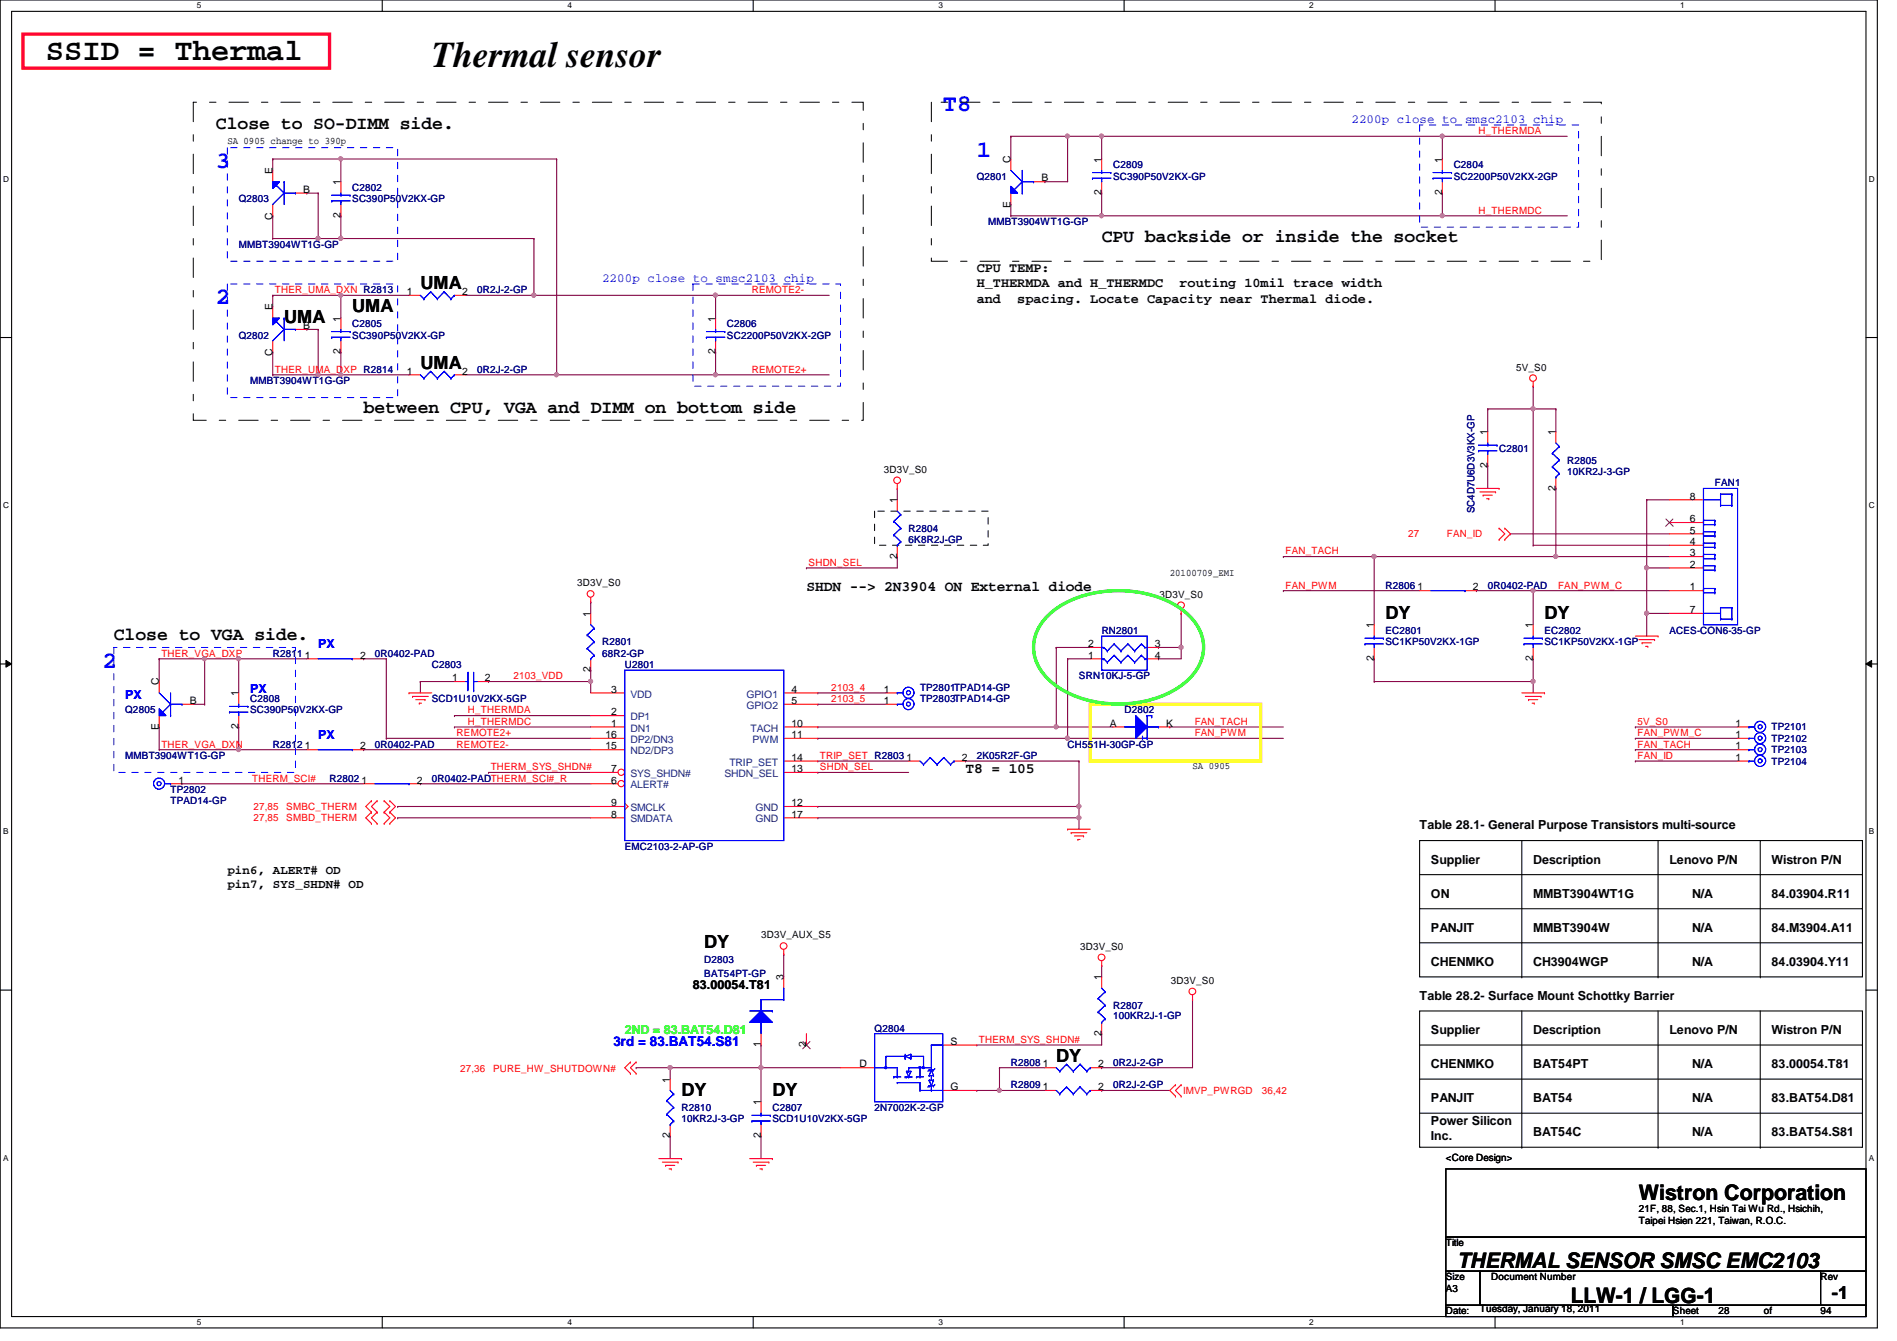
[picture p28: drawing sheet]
<svg xmlns="http://www.w3.org/2000/svg" width="297mm" height="210mm" viewBox="0 0 297 210" stroke-linecap="round" stroke-linejoin="round" font-family="sans-serif">
<defs><g id="words">
<text font-size="5.7" x="67.6" y="10.5">Thermal sensor</text>
<text font-size="4.8" x="7.2" y="9.4">SSID = Thermal</text>
<g font-size="3.7" fill="#00f">
<text x="147.6" y="17.4">T8</text>
<text x="33.8" y="26.3">3</text>
<text x="152.9" y="24.5">1</text>
<text x="33.8" y="47.6">2</text>
<text x="16" y="104.5">2</text>
</g>
<g font-size="3.3">
<text x="256.6" y="187.9">Wistron Corporation</text>
<text x="228.2" y="198.5">THERMAL SENSOR SMSC EMC2103</text>
<text x="246" y="203.9">LLW-1 / LGG-1</text>
</g>
<g font-size="2.8">
<text x="33.8" y="20.2">Close to SO-DIMM side.</text>
<text x="172.5" y="37.9">CPU backside or inside the socket</text>
<text x="65.8" y="45.3">UMA</text>
<text x="44.5" y="50.6">UMA</text>
<text x="55.2" y="48.9">UMA</text>
<text x="65.8" y="57.7">UMA</text>
<text x="56.9" y="64.6">between CPU, VGA and DIMM on bottom side</text>
<text x="17.8" y="100.2">Close to VGA side.</text>
<text x="217" y="96.9">DY</text>
<text x="241.8" y="96.9">DY</text>
<text x="110.3" y="148.4">DY</text>
<text x="165.4" y="166.2">DY</text>
<text x="106.7" y="171.5">DY</text>
<text x="120.9" y="171.5">DY</text>
<text x="286.8" y="203.4">-1</text>
</g>
<g font-size="2.3">
<text x="126.3" y="92.5">SHDN --&gt; 2N3904 ON External diode</text>
<text x="151.2" y="121">T8 = 105</text>
</g>
<g font-size="2.1">
<text x="152.9" y="42.6">CPU TEMP:</text>
<text x="152.9" y="45">H_THERMDA and H_THERMDC</text>
<text x="152.9" y="47.4">and</text>
<text x="159.3" y="47.4">spacing. Locate Capacity near Thermal diode.</text>
<text x="184.7" y="45">routing 10mil trace width</text>
</g>
<text font-size="2.1" fill="#00f" x="96.1" y="163.8">3rd = 83.BAT54.S81</text>
<g font-size="1.9" fill="#00f">
<text x="211.6" y="19.3">2200p close to smsc2103 chip</text>
<text x="94.3" y="44.2">2200p close to smsc2103 chip</text>
<text x="49.8" y="101.4">PX</text>
<text x="19.6" y="109.4">PX</text>
<text x="39.2" y="108.5">PX</text>
<text x="49.8" y="115.6">PX</text>
</g>
<g font-size="1.9">
<text x="222.3" y="129.8">Table 28.1- General Purpose Transistors multi-source</text>
<text x="35.6" y="136.7">pin6, ALERT# OD</text>
<text x="224.1" y="135.2">Supplier</text>
<text x="240.1" y="135.2">Description</text>
<text x="261.4" y="135.2">Lenovo P/N</text>
<text x="277.4" y="135.2">Wistron P/N</text>
<text x="35.6" y="138.9">pin7, SYS_SHDN# OD</text>
<text x="224.1" y="140.5">ON</text>
<text x="240.1" y="140.5">MMBT3904WT1G</text>
<text x="265" y="140.5">N/A</text>
<text x="277.4" y="140.5">84.03904.R11</text>
<text x="224.1" y="145.8">PANJIT</text>
<text x="240.1" y="145.8">MMBT3904W</text>
<text x="265" y="145.8">N/A</text>
<text x="277.4" y="145.8">84.M3904.A11</text>
<text x="108.5" y="154.7">83.00054.T81</text>
<text x="224.1" y="151.2">CHENMKO</text>
<text x="240.1" y="151.2">CH3904WGP</text>
<text x="265" y="151.2">N/A</text>
<text x="277.4" y="151.2">84.03904.Y11</text>
<text x="222.3" y="156.5">Table 28.2- Surface Mount Schottky Barrier</text>
<text x="224.1" y="161.8">Supplier</text>
<text x="240.1" y="161.8">Description</text>
<text x="261.4" y="161.8">Lenovo P/N</text>
<text x="277.4" y="161.8">Wistron P/N</text>
<text x="224.1" y="167.2">CHENMKO</text>
<text x="240.1" y="167.2">BAT54PT</text>
<text x="265" y="167.2">N/A</text>
<text x="277.4" y="167.2">83.00054.T81</text>
<text x="224.1" y="172.5">PANJIT</text>
<text x="240.1" y="172.5">BAT54</text>
<text x="265" y="172.5">N/A</text>
<text x="277.4" y="172.5">83.BAT54.D81</text>
<text x="224.1" y="176.1">Power Silicon</text>
<text x="224.1" y="178.4">Inc.</text>
<text x="240.1" y="177.8">BAT54C</text>
<text x="265" y="177.8">N/A</text>
<text x="277.4" y="177.8">83.BAT54.S81</text>
</g>
<text font-size="1.9" fill="#0f0" x="97.8" y="161.8">2ND = 83.BAT54.D81</text>
<g font-size="1.6">
<text x="35.6" y="22.6">SA 0905 change to 390p</text>
<text x="42.7" y="27.2" transform="rotate(-90 42.7 27.2)">E</text>
<text x="53.3" y="29" transform="rotate(-90 53.3 29)">1</text>
<text x="158.2" y="25.4" transform="rotate(-90 158.2 25.4)">C</text>
<text x="163.1" y="28.4">B</text>
<text x="172.5" y="25.4" transform="rotate(-90 172.5 25.4)">1</text>
<text x="225.8" y="25.4" transform="rotate(-90 225.8 25.4)">1</text>
<text x="42.7" y="34.4" transform="rotate(-90 42.7 34.4)">C</text>
<text x="47.5" y="30.2">B</text>
<text x="53.3" y="34.1" transform="rotate(-90 53.3 34.1)">2</text>
<text x="158.2" y="32.6" transform="rotate(-90 158.2 32.6)">E</text>
<text x="172.5" y="30.6" transform="rotate(-90 172.5 30.6)">2</text>
<text x="225.8" y="30.6" transform="rotate(-90 225.8 30.6)">2</text>
<text x="63.7" y="46.2">1</text>
<text x="72.4" y="46.2">2</text>
<text x="42.7" y="48.6" transform="rotate(-90 42.7 48.6)">E</text>
<text x="47.5" y="51.5">B</text>
<text x="53.3" y="50.3" transform="rotate(-90 53.3 50.3)">1</text>
<text x="112" y="50.3" transform="rotate(-90 112 50.3)">1</text>
<text x="42.7" y="55.8" transform="rotate(-90 42.7 55.8)">C</text>
<text x="53.3" y="55.5" transform="rotate(-90 53.3 55.5)">2</text>
<text x="63.7" y="58.6">1</text>
<text x="72.4" y="58.6">2</text>
<text x="112" y="55.5" transform="rotate(-90 112 55.5)">2</text>
<text x="237.4" y="58">5V_S0</text>
<text x="232.9" y="68.1" transform="rotate(-90 232.9 68.1)">1</text>
<text x="243.6" y="68.1" transform="rotate(-90 243.6 68.1)">1</text>
<text x="138.4" y="74">3D3V_S0</text>
<text x="232.9" y="73.2" transform="rotate(-90 232.9 73.2)">2</text>
<text x="243.6" y="76.8" transform="rotate(-90 243.6 76.8)">2</text>
<text x="140.5" y="78.8" transform="rotate(-90 140.5 78.8)">1</text>
<text x="264.6" y="83.5">5</text>
<text x="264.6" y="81.7">6</text>
<text x="264.6" y="78.2">8</text>
<text x="140.5" y="87.5" transform="rotate(-90 140.5 87.5)">2</text>
<text x="264.6" y="88.9">2</text>
<text x="264.6" y="87.1">3</text>
<text x="264.6" y="85.3">4</text>
<text x="90.4" y="91.8">3D3V_S0</text>
<text x="181.6" y="93.6">3D3V_S0</text>
<text x="183.2" y="90.1">20100709_EMI</text>
<text x="222" y="92.4">1</text>
<text x="230.6" y="92.4">2</text>
<text x="264.6" y="92.4">1</text>
<text x="264.6" y="96">7</text>
<text x="92.5" y="96.6" transform="rotate(-90 92.5 96.6)">1</text>
<text x="170.4" y="101.3">2</text>
<text x="180.8" y="101.3">3</text>
<text x="215.1" y="98.3" transform="rotate(-90 215.1 98.3)">1</text>
<text x="240" y="98.3" transform="rotate(-90 240 98.3)">1</text>
<text x="24.9" y="107.2" transform="rotate(-90 24.9 107.2)">C</text>
<text x="47.7" y="103.1">1</text>
<text x="56.4" y="103.1">2</text>
<text x="70.8" y="106.6">1</text>
<text x="75.9" y="106.6">2</text>
<text x="92.5" y="105.2" transform="rotate(-90 92.5 105.2)">2</text>
<text x="170.4" y="103.1">1</text>
<text x="180.8" y="103.1">4</text>
<text x="215.1" y="103.5" transform="rotate(-90 215.1 103.5)">2</text>
<text x="240" y="103.5" transform="rotate(-90 240 103.5)">2</text>
<text x="29.7" y="110.2">B</text>
<text x="37.3" y="109" transform="rotate(-90 37.3 109)">1</text>
<text x="95.7" y="108.4">3</text>
<text x="95.7" y="113.7">1</text>
<text x="95.7" y="112">2</text>
<text x="123.9" y="113.7">10</text>
<text x="123.9" y="110.2">5</text>
<text x="123.9" y="108.4">4</text>
<text x="138.4" y="110.2">1</text>
<text x="138.4" y="108.4">1</text>
<text x="173.8" y="113.7">A</text>
<text x="182.6" y="113.7">K</text>
<text x="271.7" y="113.7">1</text>
<text x="24.9" y="114.3" transform="rotate(-90 24.9 114.3)">E</text>
<text x="37.3" y="114.1" transform="rotate(-90 37.3 114.1)">2</text>
<text x="47.7" y="117.3">1</text>
<text x="56.4" y="117.3">2</text>
<text x="94.8" y="117.3">15</text>
<text x="94.8" y="115.5">16</text>
<text x="123.9" y="115.5">11</text>
<text x="123.9" y="119.1">14</text>
<text x="141.9" y="119.1">1</text>
<text x="150.6" y="119.1">2</text>
<text x="271.7" y="117.3">1</text>
<text x="271.7" y="119.1">1</text>
<text x="271.7" y="115.5">1</text>
<text x="27.9" y="122.6">1</text>
<text x="56.6" y="122.6">1</text>
<text x="65.3" y="122.6">2</text>
<text x="95.7" y="122.6">6</text>
<text x="95.7" y="120.9">7</text>
<text x="123.9" y="120.9">13</text>
<text x="186.7" y="120.4">SA 0905</text>
<text x="95.7" y="126.2">9</text>
<text x="95.7" y="128">8</text>
<text x="123.9" y="126.2">12</text>
<text x="123.9" y="128">17</text>
<text x="119.2" y="146.9">3D3V_AUX_S5</text>
<text x="169.1" y="148.7">3D3V_S0</text>
<text x="122.7" y="153.5" transform="rotate(-90 122.7 153.5)">3</text>
<text x="172.5" y="153.5" transform="rotate(-90 172.5 153.5)">1</text>
<text x="183.3" y="154">3D3V_S0</text>
<text x="119.1" y="163.9" transform="rotate(-90 119.1 163.9)">1</text>
<text x="126.2" y="163.9" transform="rotate(-90 126.2 163.9)">2</text>
<text x="134.6" y="167.1">D</text>
<text x="148.8" y="163.5">S</text>
<text x="163.3" y="167.1">1</text>
<text x="172" y="167.1">2</text>
<text x="172.5" y="162.1" transform="rotate(-90 172.5 162.1)">2</text>
<text x="104.9" y="169.5" transform="rotate(-90 104.9 169.5)">1</text>
<text x="119.1" y="173" transform="rotate(-90 119.1 173)">1</text>
<text x="148.8" y="170.6">G</text>
<text x="163.3" y="170.6">1</text>
<text x="172" y="170.6">2</text>
<text x="104.9" y="178.1" transform="rotate(-90 104.9 178.1)">2</text>
<text x="119.1" y="178.1" transform="rotate(-90 119.1 178.1)">2</text>
<text x="226.4" y="181.7">&lt;Core Design&gt;</text>
<text x="256.6" y="189.7">21F, 88, Sec.1, Hsin Tai Wu Rd., Hsichih,</text>
<text x="256.6" y="191.6">Taipei Hsien 221, Taiwan, R.O.C.</text>
<text x="226.4" y="195.1">Title</text>
<text x="226.4" y="200.4">Size</text>
<text x="226.4" y="202.2">A3</text>
<text x="233.5" y="200.4">Document Number</text>
<text x="285.1" y="200.4">Rev</text>
<text x="226.4" y="205.7">Date:</text>
<text x="231.7" y="205.4">Tuesday, January 18, 2011</text>
<text x="262" y="205.7">Sheet</text>
<text x="269.1" y="205.7">28</text>
<text x="276.2" y="205.7">of</text>
<text x="285.1" y="205.7">94</text>
</g>
<g font-size="1.6" fill="#f00">
<text x="231.5" y="21">H_THERMDA</text>
<text x="231.5" y="33.4">H_THERMDC</text>
<text x="43" y="45.9">THER_UMA_DXN R2813</text>
<text x="117.7" y="45.9">REMOTE2-</text>
<text x="43" y="58.3">THER_UMA_DXP R2814</text>
<text x="117.7" y="58.3">REMOTE2+</text>
<text x="126.6" y="88.6">SHDN_SEL</text>
<text x="201.3" y="86.8">FAN_TACH</text>
<text x="220.5" y="84.1">27</text>
<text x="226.6" y="84.1">FAN_ID</text>
<text x="201.3" y="92.1">FAN_PWM</text>
<text x="244" y="92.1">FAN_PWM_C</text>
<text x="25.3" y="102.8">THER_VGA_DXP</text>
<text x="80.4" y="106.3">2103_VDD</text>
<text x="73.3" y="113.5">H_THERMDC</text>
<text x="73.3" y="111.7">H_THERMDA</text>
<text x="130.2" y="109.9">2103_5</text>
<text x="130.2" y="108.1">2103_4</text>
<text x="187.1" y="113.5">FAN_TACH</text>
<text x="256.4" y="113.5">5V_S0</text>
<text x="25.3" y="117">THER_VGA_DXN</text>
<text x="71.5" y="117">REMOTE2-</text>
<text x="71.5" y="115.2">REMOTE2+</text>
<text x="128.4" y="118.8">TRIP_SET R2803</text>
<text x="187.1" y="115.2">FAN_PWM</text>
<text x="256.4" y="117">FAN_TACH</text>
<text x="256.4" y="118.8">FAN_ID</text>
<text x="256.4" y="115.2">FAN_PWM_C</text>
<text x="39.5" y="122.3">THERM_SCI#</text>
<text x="76.8" y="120.6">THERM_SYS_SHDN#</text>
<text x="128.4" y="120.6">SHDN_SEL</text>
<text x="39.7" y="126.8">27,85</text>
<text x="39.7" y="128.6">27,85</text>
<text x="44.8" y="126.8">SMBC_THERM</text>
<text x="44.8" y="128.6">SMBD_THERM</text>
<text x="72" y="167.9">27,36</text>
<text x="77.2" y="167.9">PURE_HW_SHUTDOWN#</text>
<text x="153.3" y="163.2">THERM_SYS_SHDN#</text>
<text x="185.3" y="171.2">IMVP_PWRGD</text>
<text x="197.6" y="171.2">36,42</text>
</g>
<g font-size="1.6" fill="#000080">
<text x="55.2" y="29.9">C2802</text>
<text x="152.9" y="28.1">Q2801</text>
<text x="174.3" y="26.3">C2809</text>
<text x="174.3" y="28.1">SC390P50V2KX-GP</text>
<text x="227.6" y="26.3">C2804</text>
<text x="227.6" y="28.1">SC2200P50V2KX-2GP</text>
<text x="37.4" y="31.7">Q2803</text>
<text x="55.2" y="31.7">SC390P50V2KX-GP</text>
<text x="154.7" y="35.2">MMBT3904WT1G-GP</text>
<text x="37.4" y="38.8">MMBT3904WT1G-GP</text>
<text x="74.7" y="45.9">0R2J-2-GP</text>
<text x="37.4" y="53">Q2802</text>
<text x="55.2" y="51.2">C2805</text>
<text x="55.2" y="53">SC390P50V2KX-GP</text>
<text x="113.8" y="51.2">C2806</text>
<text x="113.8" y="53">SC2200P50V2KX-2GP</text>
<text x="74.7" y="58.3">0R2J-2-GP</text>
<text x="39.2" y="60.1">MMBT3904WT1G-GP</text>
<text x="234.7" y="70.8">C2801</text>
<text x="245.4" y="72.6">R2805</text>
<text x="245.4" y="74.3">10KR2J-3-GP</text>
<text x="268.5" y="76.1">FAN1</text>
<text x="142.3" y="83.2">R2804</text>
<text x="230.9" y="80.3" transform="rotate(-90 230.9 80.3)">SC4D7U6D3V3KX-GP</text>
<text x="142.3" y="85">6K8R2J-GP</text>
<text x="217" y="92.1">R2806</text>
<text x="233" y="92.1">0R0402-PAD</text>
<text x="94.3" y="101">R2801</text>
<text x="172.5" y="99.2">RN2801</text>
<text x="217" y="99.2">EC2801</text>
<text x="217" y="101">SC1KP50V2KX-1GP</text>
<text x="241.8" y="99.2">EC2802</text>
<text x="241.8" y="101">SC1KP50V2KX-1GP</text>
<text x="261.4" y="99.2">ACES-CON6-35-GP</text>
<text x="42.7" y="102.8">R2811</text>
<text x="58.7" y="102.8">0R0402-PAD</text>
<text x="67.6" y="104.6">C2803</text>
<text x="94.3" y="102.8">68R2-GP</text>
<text x="97.8" y="104.6">U2801</text>
<text x="168.9" y="106.3">SRN10KJ-5-GP</text>
<text x="19.6" y="111.7">Q2805</text>
<text x="39.2" y="109.9">C2808</text>
<text x="39.2" y="111.7">SC390P50V2KX-GP</text>
<text x="67.6" y="109.9">SCD1U10V2KX-5GP</text>
<text x="144.1" y="109.9">TP2803TPAD14-GP</text>
<text x="144.1" y="108.1">TP2801TPAD14-GP</text>
<text x="176.1" y="111.7">D2802</text>
<text x="19.6" y="118.8">MMBT3904WT1G-GP</text>
<text x="42.7" y="117">R2812</text>
<text x="58.7" y="117">0R0402-PAD</text>
<text x="152.9" y="118.8">2K05R2F-GP</text>
<text x="167.2" y="117">CH551H-30GP-GP</text>
<text x="277.4" y="117.9">TP2103</text>
<text x="277.4" y="119.7">TP2104</text>
<text x="277.4" y="114.3">TP2101</text>
<text x="277.4" y="116.1">TP2102</text>
<text x="26.7" y="124.1">TP2802</text>
<text x="26.7" y="125.9">TPAD14-GP</text>
<text x="51.6" y="122.3">R2802</text>
<text x="67.6" y="122.3">0R0402-PADTHERM_SCI#_R</text>
<text x="97.8" y="133">EMC2103-2-AP-GP</text>
<text x="110.3" y="150.8">D2803</text>
<text x="110.3" y="152.9">BAT54PT-GP</text>
<text x="136.9" y="161.5">Q2804</text>
<text x="174.3" y="157.9">R2807</text>
<text x="174.3" y="159.5">100KR2J-1-GP</text>
<text x="158.3" y="166.8">R2808</text>
<text x="174.3" y="166.8">0R2J-2-GP</text>
<text x="106.7" y="173.9">R2810</text>
<text x="120.9" y="173.9">C2807</text>
<text x="136.9" y="173.9">2N7002K-2-GP</text>
<text x="158.3" y="170.3">R2809</text>
<text x="174.3" y="170.3">0R2J-2-GP</text>
<text x="106.7" y="175.7">10KR2J-3-GP</text>
<text x="120.9" y="175.7">SCD1U10V2KX-5GP</text>
</g>
<g font-size="1.6" fill="#004080">
<text x="98.7" y="109.2">VDD</text>
<text x="98.7" y="112.7">DP1</text>
<text x="116.9" y="111">GPIO2</text>
<text x="116.9" y="109.2">GPIO1</text>
<text x="98.7" y="118.1">ND2/DP3</text>
<text x="98.7" y="116.3">DP2/DN3</text>
<text x="98.7" y="114.5">DN1</text>
<text x="114.2" y="119.8">TRIP_SET</text>
<text x="117.5" y="114.5">TACH</text>
<text x="117.9" y="116.3">PWM</text>
<text x="98.7" y="123.4">ALERT#</text>
<text x="98.7" y="121.6">SYS_SHDN#</text>
<text x="113.5" y="121.6">SHDN_SEL</text>
<text x="98.7" y="127">SMCLK</text>
<text x="98.7" y="128.7">SMDATA</text>
<text x="118.3" y="127">GND</text>
<text x="118.3" y="128.7">GND</text>
</g>
<g font-size="1.3">
<text x="30.8" y="1.3">5</text>
<text x="88.9" y="1.3">4</text>
<text x="146.9" y="1.3">3</text>
<text x="205" y="1.3">2</text>
<text x="263.1" y="1.3">1</text>
<text x=".5" y="28.4">D</text>
<text x="292.6" y="28.4">D</text>
<text x=".5" y="79.5">C</text>
<text x="292.6" y="79.5">C</text>
<text x=".5" y="130.6">B</text>
<text x="292.6" y="130.6">B</text>
<text x=".5" y="181.7">A</text>
<text x="292.6" y="181.7">A</text>
<text x="30.8" y="207.4">5</text>
<text x="88.9" y="207.4">4</text>
<text x="146.9" y="207.4">3</text>
<text x="205" y="207.4">2</text>
<text x="263.1" y="207.4">1</text>
</g>
</g></defs>
<path d="M0 0h294v207.9h-294zM1.8 1.8h290.4v204.3h-290.4z" fill="none" stroke="#000" stroke-width=".17"/>
<g fill="#fff">
<path d="M30.8 .2h.7v1.4h-.7z"/>
<path d="M30.8 206.2h.7v1.4h-.7z"/>
</g>
<path d="M59.9 0v1.8M59.9 206.1v1.8" fill="none" stroke="#000" stroke-width=".17"/>
<g fill="#fff">
<path d="M88.9 .2h.6v1.4h-.6z"/>
<path d="M88.9 206.2h.6v1.4h-.6z"/>
</g>
<path d="M117.9 0v1.8M117.9 206.1v1.8" fill="none" stroke="#000" stroke-width=".17"/>
<g fill="#fff">
<path d="M146.9 .2h.7v1.4h-.7z"/>
<path d="M146.9 206.2h.7v1.4h-.7z"/>
</g>
<path d="M176 0v1.8M176 206.1v1.8" fill="none" stroke="#000" stroke-width=".17"/>
<g fill="#fff">
<path d="M205 .2h.7v1.4h-.7z"/>
<path d="M205 206.2h.7v1.4h-.7z"/>
</g>
<path d="M234.1 0v1.8M234.1 206.1v1.8" fill="none" stroke="#000" stroke-width=".17"/>
<g fill="#fff">
<path d="M263.1 .2h.7v1.4h-.7z"/>
<path d="M263.1 206.2h.7v1.4h-.7z"/>
<path d="M.5 27.3h.9v1.4h-.9z"/>
<path d="M292.6 27.3h.9v1.4h-.9z"/>
<path d="M.5 78.4h.9v1.4h-.9z"/>
<path d="M292.6 78.4h.9v1.4h-.9z"/>
</g>
<path d="M0 52.8h1.8M292.2 52.8h1.8" fill="none" stroke="#000" stroke-width=".17"/>
<g fill="#fff">
<path d="M.5 129.5h.8v1.4h-.8z"/>
<path d="M292.6 129.5h.9v1.4h-.9z"/>
</g>
<path d="M0 103.9h1.8M292.2 103.9h1.8" fill="none" stroke="#000" stroke-width=".17"/>
<path d="M.9 103.4l.9 .5-.9 .5zM292.2 103.9l.9-.5v1z" fill="#000"/>
<path d="M.9 103.4l.9 .5-.9 .5zM292.2 103.9l.9-.5v1z" fill="none" stroke="#000" stroke-width=".16"/>
<g fill="#fff">
<path d="M.5 180.5h.8v1.4h-.8z"/>
<path d="M292.6 180.5h.9v1.4h-.9z"/>
</g>
<path d="M0 155h1.8M292.2 155h1.8" fill="none" stroke="#000" stroke-width=".17"/>
<path d="M156.5 170.7h.1M156.5 170.7h7.1M172.5 170.7h.1M172.5 167.1h.1M172.5 170.7h10.7M172.5 167.1h14.2" fill="none" stroke="#800040" stroke-width=".17"/>
<circle cx="156.5" cy="170.7" r=".32" fill="#f0f"/>
<circle cx="156.5" cy="170.7" r=".32" fill="none" stroke="#f0f" stroke-width=".17"/>
<g fill="none" stroke="#800040" stroke-width=".17">
<path d="M122.7 149.4h.1M122.7 149.4v3.5M172.5 151.1h.1M172.5 151.1v1.8M99.6 167.1h.1M99.6 167.1h19.6M104.9 177.8h.1M104.9 167.1h.1M104.9 167.1v1.8M104.9 177.8v3.6M119.2 177.8h.1M119.2 163.6h.1"/>
<path d="M119.2 167.1h.1M119.2 163.6v8.9M119.2 177.8v3.6M152.9 163.6h.1M152.9 170.7h.1M156.5 167.1h.1M156.5 167.1h7.1M156.5 167.1v3.6h-3.6M172.5 161.8h.1M172.5 161.8v1.8h-19.6"/>
</g>
<circle cx="104.9" cy="167.1" r=".32" fill="#f0f"/>
<circle cx="104.9" cy="167.1" r=".32" fill="none" stroke="#f0f" stroke-width=".17"/>
<path d="M119.2 167.1h.1M119.2 167.1h12.4" fill="none" stroke="#800040" stroke-width=".17"/>
<circle cx="119.1" cy="167.1" r=".32" fill="#f0f"/>
<circle cx="119.1" cy="167.1" r=".32" fill="none" stroke="#f0f" stroke-width=".17"/>
<path d="M42.7 24.9h.1M42.7 24.9h10.7M42.7 46.2h.1M42.7 46.2h10.7M53.4 46.2h.1M53.4 46.2v3.6M181.4 101.3h.1M181.4 101.3h3.6" fill="none" stroke="#800040" stroke-width=".17"/>
<circle cx="184.9" cy="101.3" r=".32" fill="#f0f"/>
<circle cx="184.9" cy="101.3" r=".32" fill="none" stroke="#f0f" stroke-width=".17"/>
<g fill="none" stroke="#800040" stroke-width=".17">
<path d="M243.6 76.5h.1M243.6 76.5v10.6h-28.4M215.2 87.1h.1M257.8 88.9h.1M257.8 88.9v7.1M71.2 113.8h.1M71.2 112h.1M71.2 113.8h21.3M71.2 112h21.3M128.1 115.6h.1M167.2 103.1h.1M167.2 103.1v12.5h-39.1"/>
<path d="M128.1 126.2h.1M128.1 126.2h40.8"/>
</g>
<circle cx="168.9" cy="126.2" r=".32" fill="#f0f"/>
<circle cx="168.9" cy="126.2" r=".32" fill="none" stroke="#f0f" stroke-width=".17"/>
<g fill="none" stroke="#800040" stroke-width=".17">
<path d="M158.3 21.3h.1M158.3 21.3h8.9M140.5 76.5h.1M140.5 76.5v1.7M92.5 94.2h.1M92.5 94.2v1.8M126.3 88.9h.1M140.5 87.1h.1M140.5 87.1v1.8h-14.2M56.9 117.3h.1M56.9 117.3h35.6M128.1 119.1h.1"/>
<path d="M128.1 113.8h.1M128.1 119.1h14.2M128.1 113.8h37.3M165.4 101.3h.1M165.4 101.3h5.3M181.4 103.1h.1M181.4 103.1h3.6M28.5 122.7h.1M28.5 122.7h28.4M62.3 128h.1M62.3 126.2h.1M62.3 128h30.2"/>
<path d="M62.3 126.2h30.2M65.8 122.7h.1M65.8 122.7h26.7M76.5 120.9h.1M76.5 120.9h16M128.1 120.9h.1M128.1 120.9h14.2M168.9 126.2h.1M168.9 126.2v1.8"/>
</g>
<circle cx="165.4" cy="113.8" r=".32" fill="#f0f"/>
<circle cx="165.4" cy="113.8" r=".32" fill="none" stroke="#f0f" stroke-width=".17"/>
<path d="M60.5 115.6h.1M60.5 115.6h32M65.8 106.7h.1M65.8 106.7h5.4M65.8 106.7v1.8M76.5 106.7h.1M76.5 106.7h16M92.5 106.7h.1M92.5 104.9h.1M92.5 104.9v3.6M151.2 119.1h.1M151.2 119.1h17.7" fill="none" stroke="#800040" stroke-width=".17"/>
<circle cx="92.5" cy="106.7" r=".32" fill="#f0f"/>
<circle cx="92.5" cy="106.7" r=".32" fill="none" stroke="#f0f" stroke-width=".17"/>
<g fill="none" stroke="#800040" stroke-width=".17">
<path d="M172.5 21.3h.1M172.5 21.3h53.3M240.1 64h.1M240.1 64h3.5M243.6 64h.1M243.6 64v3.6M257.8 78.2h.1M257.8 78.2h3.6M201 92.5h.1M201 92.5h21.3M240.1 92.5h.1M240.1 92.5h21.3"/>
<path d="M165.4 101.3h.1M165.4 101.3v12.5M167.2 103.1h.1M167.2 103.1h3.5M168.9 119.1h.1M168.9 119.1v7.1"/>
</g>
<circle cx="172.5" cy="21.3" r=".32" fill="#f0f"/>
<circle cx="172.5" cy="21.3" r=".32" fill="none" stroke="#f0f" stroke-width=".17"/>
<path d="M49.8 58.7h.1M53.4 55.1h.1M53.4 55.1v3.6h-3.6" fill="none" stroke="#800040" stroke-width=".17"/>
<circle cx="49.8" cy="58.6" r=".32" fill="#f0f"/>
<circle cx="49.8" cy="58.6" r=".32" fill="none" stroke="#f0f" stroke-width=".17"/>
<path d="M83.6 37.3h.1M83.6 37.3v8.9M158.3 32h.1M158.3 32v1.8M172.5 33.8h.1M172.5 33.8h53.3M128.1 110.2h.1M128.1 110.2h10.6" fill="none" stroke="#800040" stroke-width=".17"/>
<circle cx="172.5" cy="33.8" r=".32" fill="#f0f"/>
<circle cx="172.5" cy="33.8" r=".32" fill="none" stroke="#f0f" stroke-width=".17"/>
<path d="M243.6 87.1h.1M243.6 87.1h17.8" fill="none" stroke="#800040" stroke-width=".17"/>
<circle cx="243.6" cy="87.1" r=".32" fill="#f0f"/>
<circle cx="243.6" cy="87.1" r=".32" fill="none" stroke="#f0f" stroke-width=".17"/>
<path d="M87.2 24.9h.1M87.2 24.9v33.8" fill="none" stroke="#800040" stroke-width=".17"/>
<circle cx="87.1" cy="58.6" r=".32" fill="#f0f"/>
<circle cx="87.1" cy="58.6" r=".32" fill="none" stroke="#f0f" stroke-width=".17"/>
<path d="M53.4 33.8h.1M53.4 24.9h.1M53.4 33.8v3.5M53.4 24.9h33.8M87.2 58.7h.1M87.2 58.7h24.9M165.4 113.8h.1M165.4 113.8h8.9M183.2 113.8h.1M183.2 113.8h17.8M185 101.3h.1M185 101.3v1.8" fill="none" stroke="#800040" stroke-width=".17"/>
<circle cx="53.4" cy="24.9" r=".32" fill="#f0f"/>
<circle cx="53.4" cy="24.9" r=".32" fill="none" stroke="#f0f" stroke-width=".17"/>
<g fill="none" stroke="#800040" stroke-width=".17">
<path d="M42.7 24.9h.1M42.7 33.8h.1M42.7 37.3h.1M42.7 24.9v1.8M42.7 33.8v3.5M48 30.2h.1M48 30.2h1.8M49.8 30.2h.1M49.8 30.2v7.1h-7.1M53.4 24.9h.1M53.4 37.3h.1M53.4 24.9v3.5"/>
<path d="M53.4 37.3h30.2"/>
</g>
<circle cx="53.4" cy="37.3" r=".32" fill="#f0f"/>
<circle cx="53.4" cy="37.3" r=".32" fill="none" stroke="#f0f" stroke-width=".17"/>
<path d="M49.8 37.3h.1M49.8 37.3h3.6M163.6 28.4h.1M167.2 21.3h.1M167.2 21.3v7.1h-3.6" fill="none" stroke="#800040" stroke-width=".17"/>
<circle cx="49.8" cy="37.3" r=".32" fill="#f0f"/>
<circle cx="49.8" cy="37.3" r=".32" fill="none" stroke="#f0f" stroke-width=".17"/>
<path d="M158.3 21.3h.1M158.3 21.3v3.6M257.8 96h.1M257.8 96h3.6M257.8 96v3.6M128.1 108.5h.1M128.1 108.5h10.6" fill="none" stroke="#800040" stroke-width=".17"/>
<circle cx="257.8" cy="96" r=".32" fill="#f0f"/>
<circle cx="257.8" cy="96" r=".32" fill="none" stroke="#f0f" stroke-width=".17"/>
<path d="M225.8 33.8h.1M225.8 33.8h19.6" fill="none" stroke="#800040" stroke-width=".17"/>
<circle cx="225.8" cy="33.8" r=".32" fill="#f0f"/>
<circle cx="225.8" cy="33.8" r=".32" fill="none" stroke="#f0f" stroke-width=".17"/>
<path d="M225.8 21.3h.1M225.8 21.3v3.6M225.8 21.3h19.6" fill="none" stroke="#800040" stroke-width=".17"/>
<circle cx="225.8" cy="21.3" r=".32" fill="#f0f"/>
<circle cx="225.8" cy="21.3" r=".32" fill="none" stroke="#f0f" stroke-width=".17"/>
<path d="M225.8 30.2h.1M225.8 30.2v3.6M112.1 58.7h.1M112.1 58.7h17.7" fill="none" stroke="#800040" stroke-width=".17"/>
<circle cx="112" cy="58.6" r=".32" fill="#f0f"/>
<circle cx="112" cy="58.6" r=".32" fill="none" stroke="#f0f" stroke-width=".17"/>
<path d="M83.6 46.2h.1M83.6 46.2h46.2M112.1 55.1h.1M112.1 46.2h.1M112.1 46.2v3.6M112.1 55.1v3.6" fill="none" stroke="#800040" stroke-width=".17"/>
<circle cx="112" cy="46.2" r=".32" fill="#f0f"/>
<circle cx="112" cy="46.2" r=".32" fill="none" stroke="#f0f" stroke-width=".17"/>
<g fill="none" stroke="#800040" stroke-width=".17">
<path d="M42.7 46.2h.1M42.7 55.1h.1M42.7 58.7h.1M42.7 46.2v1.8M42.7 55.1v3.6M48 51.6h.1M48 51.6h1.8M49.8 51.6h.1M49.8 51.6v7.1h-7.1M240.1 60.5h.1M240.1 60.5v3.5M240.1 85.3h.1"/>
<path d="M240.1 85.3h21.3M167.2 115.6h.1M167.2 115.6h33.8"/>
</g>
<circle cx="167.1" cy="115.5" r=".32" fill="#f0f"/>
<circle cx="167.1" cy="115.5" r=".32" fill="none" stroke="#f0f" stroke-width=".17"/>
<path d="M128.1 128h.1M128.1 128h40.8M168.9 128h.1M168.9 128v1.8" fill="none" stroke="#800040" stroke-width=".17"/>
<circle cx="168.9" cy="128" r=".32" fill="#f0f"/>
<circle cx="168.9" cy="128" r=".32" fill="none" stroke="#f0f" stroke-width=".17"/>
<path d="M233 64h.1M233 64v3.6M240.1 64h.1M240.1 64v21.3" fill="none" stroke="#800040" stroke-width=".17"/>
<circle cx="240" cy="64" r=".32" fill="#f0f"/>
<circle cx="240" cy="64" r=".32" fill="none" stroke="#f0f" stroke-width=".17"/>
<path d="M233 64h.1M233 64h7.1M257.8 88.9h.1M257.8 88.9h3.6" fill="none" stroke="#800040" stroke-width=".17"/>
<circle cx="257.8" cy="88.9" r=".32" fill="#f0f"/>
<circle cx="257.8" cy="88.9" r=".32" fill="none" stroke="#f0f" stroke-width=".17"/>
<path d="M257.8 78.2h.1M257.8 78.2v10.7M215.2 87.1h.1M215.2 87.1v10.7" fill="none" stroke="#800040" stroke-width=".17"/>
<circle cx="215.2" cy="87.1" r=".32" fill="#f0f"/>
<circle cx="215.2" cy="87.1" r=".32" fill="none" stroke="#f0f" stroke-width=".17"/>
<path d="M201 87.1h.1M201 87.1h14.2M240.1 92.5h.1M240.1 92.5v5.3" fill="none" stroke="#800040" stroke-width=".17"/>
<circle cx="240" cy="92.4" r=".32" fill="#f0f"/>
<circle cx="240" cy="92.4" r=".32" fill="none" stroke="#f0f" stroke-width=".17"/>
<path d="M53.4 46.2h.1M53.4 46.2h10.6M233 72.9h.1M233 72.9v3.6M231.2 92.5h.1M231.2 92.5h8.9M215.2 103.1h.1M215.2 103.1v3.6M240.1 106.7h.1M240.1 106.7v1.8" fill="none" stroke="#800040" stroke-width=".17"/>
<circle cx="53.4" cy="46.2" r=".32" fill="#f0f"/>
<circle cx="53.4" cy="46.2" r=".32" fill="none" stroke="#f0f" stroke-width=".17"/>
<path d="M72.9 46.2h10.7M83.6 46.2h.1" fill="none" stroke="#800040" stroke-width=".17"/>
<circle cx="83.6" cy="46.2" r=".32" fill="#f0f"/>
<circle cx="83.6" cy="46.2" r=".32" fill="none" stroke="#f0f" stroke-width=".17"/>
<path d="M53.4 58.7h.1M53.4 58.7h10.6M72.9 58.7h14.3M87.2 58.7h.1" fill="none" stroke="#800040" stroke-width=".17"/>
<circle cx="53.4" cy="58.6" r=".32" fill="#f0f"/>
<circle cx="53.4" cy="58.6" r=".32" fill="none" stroke="#f0f" stroke-width=".17"/>
<path d="M24.9 103.1h.1M24.9 103.1v3.6M37.4 103.1h.1M37.4 117.3h.1M37.4 103.1h10.6M37.4 117.3h10.6" fill="none" stroke="#800040" stroke-width=".17"/>
<circle cx="37.4" cy="117.3" r=".32" fill="#f0f"/>
<circle cx="37.4" cy="117.3" r=".32" fill="none" stroke="#f0f" stroke-width=".17"/>
<path d="M24.9 113.8h.1M24.9 113.8v3.5M37.4 103.1h.1M37.4 103.1v5.4M56.9 103.1h.1M56.9 103.1h3.6M60.5 103.1h.1M60.5 103.1v12.5" fill="none" stroke="#800040" stroke-width=".17"/>
<circle cx="37.4" cy="103.1" r=".32" fill="#f0f"/>
<circle cx="37.4" cy="103.1" r=".32" fill="none" stroke="#f0f" stroke-width=".17"/>
<path d="M24.9 117.3h.1M30.3 110.2h1.7M32 103.1h.1M32 110.2h.1M32 103.1h5.4M32 103.1v7.1M37.4 113.8h.1M37.4 113.8v3.5h-12.5" fill="none" stroke="#800040" stroke-width=".17"/>
<circle cx="32" cy="103.1" r=".32" fill="#f0f"/>
<circle cx="32" cy="103.1" r=".32" fill="none" stroke="#f0f" stroke-width=".17"/>
<path d="M167.2 21.3h.1M167.2 21.3h5.3M172.5 21.3h.1M172.5 21.3v3.6M24.9 103.1h.1M24.9 103.1h7.1" fill="none" stroke="#800040" stroke-width=".17"/>
<circle cx="167.1" cy="21.3" r=".32" fill="#f0f"/>
<circle cx="167.1" cy="21.3" r=".32" fill="none" stroke="#f0f" stroke-width=".17"/>
<path d="M158.3 33.8h.1M172.5 30.2h.1M172.5 30.2v3.6h-14.2M185 96h.1M185 96v5.3M236.5 83.6h.1M236.5 83.6h24.9M240.1 103.1h.1M240.1 103.1v3.6M186.7 156.5h.1M186.7 156.5v10.6" fill="none" stroke="#800040" stroke-width=".17"/>
<circle cx="240" cy="106.7" r=".32" fill="#f0f"/>
<circle cx="240" cy="106.7" r=".32" fill="none" stroke="#f0f" stroke-width=".17"/>
<path d="M215.2 106.7h.1M215.2 106.7h24.9M256.1 117.3h.1M256.1 119.1h.1M256.1 113.8h.1M256.1 115.6h.1M256.1 117.3h16M256.1 119.1h16M256.1 113.8h16M256.1 115.6h16" fill="none" stroke="#800040" stroke-width=".17"/>
<g fill="none" stroke="#f00" stroke-width=".17">
<path d="M42.7 26.7v1.7M42.7 32v1.8M46.3 30.2h1.7M172.5 24.9v1.8M172.5 28.4v1.8M225.8 24.9v1.8M225.8 28.4v1.8M64 46.2h1.8M64 58.7h1.8M71.2 46.2h1.7M71.2 58.7h1.7M240.1 59.7v.8"/>
<path d="M140.5 76.5h.1M140.5 75.7v.8M231.2 76.5h3.5M231.7 77h2.5M232.2 77.5h.1M232.2 77.5h1.5M232.8 78.1h.3M233.1 78.1h.1M234.2 77h.1M234.7 76.5h.1M240.1 60.5h.1M243.6 67.6v1.7"/>
<path d="M243.6 74.7v1.8M92.5 94.2h.1M92.5 93.5v.7M185 96h.1M185 95.3v.7M234.7 84.5h.1M234.7 82.7h.1M234.7 82.7l.9 .9-.9 .9M235.6 82.7h.1M235.6 84.5h.1M235.6 82.7l.9 .9-.9 .9M256.1 99.6h3.5"/>
<path d="M259.6 99.6h.1M48 117.3h1.8M55.2 117.3h1.7M64 108.5h.1M64 108.5h3.6M64.6 109h.1M64.6 109h2.5M65.1 109.5h1.4M65.7 110.1h.1M65.7 110.1h.3M66.5 109.5h.1M71.2 106.7h1.7"/>
<path d="M74.7 106.7h1.8M138.7 110.2h1.8M142.3 119.1h1.8M149.4 119.1h1.8M170.7 103.1h1.8M170.7 101.3h1.8M179.6 103.1h1.8M179.6 101.3h1.8M238.3 108.5h3.5M238.8 109h2.5M239.3 109.5h.1M239.3 109.5h1.5"/>
<path d="M239.9 110.1h.3M240.2 110.1h.1M241.3 109h.1M241.8 108.5h.1M256.6 100.1h2.5M257.1 100.6h.1M257.1 100.6h1.5M257.7 101.2h.3M258 101.2h.1M259.1 100.1h.1M272.1 117.3h1.8M272.1 119.1h1.8"/>
<path d="M58.2 127.1h.1M58.2 125.3h.1M58.2 128.9h.1M58.2 125.3l-.9 .9 .9 .9M58.2 127.1l-.9 .9 .9 .9M59.1 125.3h.1M59.1 127.1h.1M59.1 128.9h.1M59.1 125.3l-.9 .9 .9 .9M59.1 127.1l-.9 .9 .9 .9M60.2 127.1h.1M60.2 125.3h.1"/>
<path d="M60.2 128.9h.1M60.2 125.3l.8 .9-.8 .9M60.2 127.1l.8 .9-.8 .9M61 127.1h.1M61 125.3h.1M61 128.9h.1M61 125.3l.9 .9-.9 .9M61 127.1l.9 .9-.9 .9M167.2 129.8h.1M167.2 129.8h3.5M167.7 130.3h.1M167.7 130.3h2.5"/>
<path d="M168.2 130.9h1.5M168.8 131.4h.1M168.8 131.4h.3M169.7 130.9h.1M122.7 149.4h.1M122.7 148.6v.8M172.5 151.1h.1M172.5 150.4v.7M186.7 156.5h.1M186.7 155.7v.8M98.7 166.2h.1M98.7 168h.1"/>
<path d="M98.7 166.2l-.9 .9 .9 .9M99.6 166.2h.1M99.6 168h.1M99.6 166.2l-.9 .9 .9 .9M104.9 168.9v1.8M104.9 176v1.8M119.2 172.5v1.7M119.2 176v1.8M184.1 169.8h.1M184.1 171.6h.1M184.1 169.8l-.9 .9 .9 .9M185 171.6h.1"/>
<path d="M185 169.8h.1M185 169.8l-.9 .9 .9 .9M103.2 181.4h3.5M103.7 181.9h2.5M104.2 182.4h.1M104.2 182.4h1.5M104.8 183h.3M105.1 183h.1M106.2 181.9h.1M106.7 181.4h.1M117.4 181.4h3.5M117.9 181.9h2.5"/>
<path d="M118.4 182.4h.1M118.4 182.4h1.5M119 183h.3M119.3 183h.1M120.4 181.9h.1M120.9 181.4h.1"/>
<circle cx="240.1" cy="59.2" r=".52"/>
<circle cx="140.5" cy="75.2" r=".52"/>
<circle cx="92.5" cy="93" r=".52"/>
<circle cx="184.9" cy="94.7" r=".52"/>
<circle cx="122.7" cy="148.1" r=".52"/>
<circle cx="172.5" cy="149.9" r=".52"/>
<circle cx="186.7" cy="155.2" r=".52"/>
</g>
<g fill="none" stroke="#000" stroke-width=".17">
<path d="M222.3 131.6h69.3v21.3h-69.3zM222.3 136.9h69.3M238.3 131.6v21.3M259.6 131.6v21.3M275.6 131.6v21.3M291.6 136.9h.1M222.3 158.2h69.3v21.4h-69.3zM222.3 142.2h69.3M222.3 147.6h69.3M238.3 152.9h.1M238.3 158.2v21.4M259.6 152.9h.1"/>
<path d="M259.6 158.2v21.4M275.6 152.9h.1M275.6 158.2v21.4M291.6 142.2h.1M291.6 147.6h.1M222.3 168.9h69.3M222.3 163.6h69.3M222.3 174.2h69.3M238.3 179.6h.1M259.6 179.6h.1M275.6 179.6h.1M291.6 168.9h.1"/>
<path d="M291.6 163.6h.1M291.6 174.2h.1M226.4 183h65.8v10.6h-65.8zM226.4 193.6h65.8v5.4h-65.8zM226.4 199h5.3v5.3h-5.3zM231.7 199h53.4v5.3h-53.4zM285.1 199h7.1v5.3h-7.1zM226.4 204.3h35.6v1.8h-35.6zM262 204.3h30.2v1.8h-30.2z"/>
</g>
<path d="M3.6 5.3h48v5.4h-48z" fill="none" stroke="#f00" stroke-width=".51"/>
<path d="M222.3 19.6h24.9v16h-24.9zM35.6 23.1h26.7v17.8h-26.7zM35.6 44.4h26.7v17.8h-26.7zM108.5 44.4h23.1v16.1h-23.1zM17.8 101.3h28.5v19.6h-28.5z" fill="none" stroke="#00f" stroke-width=".16" stroke-dasharray="1 1 1 1 1 1 1 1"/>
<path d="M30.3 16h104.9v49.8h-104.9zM145.8 16h104.9v24.9h-104.9z" fill="none" stroke="#000" stroke-width=".16" stroke-dasharray="3 2 1 2"/>
<path d="M136.9 80h17.8v5.3h-17.8z" fill="none" stroke="#000" stroke-width=".16" stroke-dasharray="1 1 1 1 1 1 1 1"/>
<path d="M170.7 110.2h26.7v8.9h-26.7z" fill="none" stroke="#ff0" stroke-width=".51"/>
<path d="M163.9 96.5a15.5 15.5 0 0 1 11.2-4 16 16 0 0 1 11.3 4 6.5 6.5 0 0 1 0 9.6 15.5 15.5 0 0 1-11.3 4.1 15.9 15.9 0 0 1-11.2-4.1 6.5 6.5 0 0 1 0-9.6z" fill="none" stroke="#0f0" stroke-width=".51"/>
<g fill="none" stroke="#00f" stroke-width=".17">
<path d="M171.1 27.9h.1M171.1 27h2.8M171.1 27.9h2.8M172.5 27h.1M172.5 27.9h.1M172.5 26.7v.3M172.5 27.9v.5M173.9 27h.1M224.4 27.9h.1M224.4 27h2.9M224.4 27.9h2.9M225.8 27h.1"/>
<path d="M225.8 27.9h.1M225.8 26.7v.3M225.8 27.9v.5M227.3 27h.1M65.8 46.2l.6 .6M65.8 58.7l.6 .5M66.4 46.8h.1M66.4 59.2h.1M67.4 45.7h.1M67.4 58.1h.1M67.4 45.7l-1 1.1M67.4 45.7l1.1 1.1"/>
<path d="M67.4 58.1l-1 1.1M67.4 58.1l1.1 1.1M68.5 46.8h.1M68.5 59.2h.1M69.6 45.7h.1M69.6 58.1h.1M69.6 45.7l-1.1 1.1M69.6 45.7l1 1.1M69.6 58.1l-1.1 1.1M69.6 58.1l1 1.1M70.6 46.8h.1M70.6 59.2h.1"/>
<path d="M71.2 46.2h.1M71.2 58.7h.1M71.2 46.2l-.6 .6M71.2 58.7l-.6 .5M243.1 71h.1M243.1 73.1h.1M243.1 71l1.1 1M243.1 73.1l1.1 1M243.6 74.7h.1M243.6 69.3l.6 .6M244.2 69.9h.1M244.2 72h.1"/>
<path d="M244.2 74.1h.1M244.2 69.9l-1.1 1.1M244.2 72l-1.1 1.1M244.2 74.1l-.6 .6M172.5 99.6h7.1v5.3h-7.1zM49.8 117.3h5.4M55.2 117.3h.1M72.9 106.7h.4M73.3 106.7h.1M73.3 105.2h.1M73.3 105.2v2.9M74.2 106.7h.1"/>
<path d="M74.2 108.1h.1M74.2 106.7h.5M74.2 105.2v2.9M140.5 110.2h.1M140.5 110.2h.9M144.1 119.1l.5 .6M144.6 119.7h.1M145.7 118.6h.1M145.7 118.6l-1.1 1.1M145.7 118.6l1 1.1M146.7 119.7h.1M147.8 118.6h.1"/>
<path d="M147.8 118.6l-1.1 1.1M147.8 118.6l1 1.1M148.8 119.7h.1M149.4 119.1h.1M149.4 119.1l-.6 .6M172.5 101.3h.1M172.5 103.1h.3M172.5 101.3h.3M172.8 103.1h.1M172.8 101.3h.1M172.8 103.1l.6 .6M172.8 101.3l.6 .6"/>
<path d="M173.4 103.7h.1M173.4 101.9h.1M174.5 102.6h.1M174.5 100.8h.1M174.5 102.6l-1.1 1.1M174.5 102.6l1 1.1M174.5 100.8l1 1.1M174.5 100.8l-1.1 1.1M175.5 103.7h.1M175.5 101.9h.1M176.6 102.6h.1M176.6 100.8h.1"/>
<path d="M176.6 102.6l-1.1 1.1M176.6 102.6l1.1 1.1M176.6 100.8l1.1 1.1M176.6 100.8l-1.1 1.1M177.7 103.7h.1M177.7 101.9h.1M178.7 102.6h.1M178.7 100.8h.1M178.7 102.6l-1 1.1M178.7 102.6l.6 .5M178.7 100.8l.6 .5M178.7 100.8l-1 1.1"/>
<path d="M179.3 103.1h.1M179.3 101.3h.1M179.3 103.1h.3M179.3 101.3h.3M179.6 103.1h.1M273.9 117.3h.1M273.9 119.1h.1M273.9 117.3h.8M273.9 119.1h.8M104.4 172.3h.1M104.4 174.4h.1M104.4 172.3l1.1 1.1"/>
<path d="M104.4 174.4l1.1 1.1M104.9 176h.1M104.9 170.7l.6 .5M105.5 171.2h.1M105.5 173.4h.1M105.5 175.5h.1M105.5 171.2l-1.1 1.1M105.5 173.4l-1.1 1M105.5 175.5l-.6 .5M117.7 175.5h.1M117.7 174.6h2.9M117.7 175.5h2.9"/>
<path d="M119.2 174.6h.1M119.2 175.5h.1M119.2 174.2v.4M119.2 175.5v.5M120.6 174.6h.1"/>
<circle cx="142.3" cy="110.2" r=".32"/>
<circle cx="142.3" cy="110.2" r=".87"/>
<circle cx="275.6" cy="119.1" r=".32"/>
<circle cx="275.6" cy="117.3" r=".32"/>
<circle cx="275.6" cy="119.1" r=".87"/>
<circle cx="275.6" cy="117.3" r=".87"/>
</g>
<path d="M42.7 28.4h1.1l-1.1 1.1z" fill-rule="evenodd" fill="#00f"/>
<path d="M42.7 28.4h1.1l-1.1 1.1zM43.3 29h.1M43.3 29l1.2 1.2M44.5 30.2h.1M44.5 28.4h.1M44.5 30.2l-1.8 1.8M44.5 28.4v3.6M44.5 30.2h1.8M46.3 30.2h.1" fill="none" stroke="#00f" stroke-width=".17"/>
<path d="M42.7 28.4h1.1l-1.1 1.1z" fill-rule="evenodd" fill="#00f"/>
<g fill="none" stroke="#00f" stroke-width=".17">
<path d="M42.7 28.4h1.1l-1.1 1.1zM43.3 29h.1M43.3 29l1.2 1.2M44.5 30.2h.1M44.5 28.4h.1M44.5 30.2l-1.8 1.8M44.5 28.4v3.6M44.5 30.2h1.8M46.3 30.2h.1M213.7 99.9h2.9M215.2 99.9h.1M215.2 99.6v.3"/>
<path d="M216.6 99.9h.1M213.7 100.8h.1M213.7 100.8h2.9M215.2 100.8h.1M215.2 100.8v.5"/>
</g>
<path d="M215.2 97.8v1.8M24.9 106.7v1.8M24.9 112v1.8M28.5 110.2h1.8M215.2 101.3v1.8" fill="none" stroke="#f00" stroke-width=".17"/>
<path d="M24.9 111l1.1 1h-1.1z" fill-rule="evenodd" fill="#00f"/>
<path d="M24.9 111l1.1 1h-1.1zM24.9 108.5l1.8 1.7M25.5 111.5h.1M26.7 110.2h.1M26.7 112h.1M26.7 110.2l-1.2 1.3M26.7 108.5v3.5M26.7 110.2h1.8M28.5 110.2h.1" fill="none" stroke="#00f" stroke-width=".17"/>
<path d="M24.9 111l1.1 1h-1.1z" fill-rule="evenodd" fill="#00f"/>
<g fill="none" stroke="#00f" stroke-width=".17">
<path d="M231.5 70.6h.1M231.5 69.7h2.9M231.5 70.6h2.9M233 69.7h.1M233 70.6h.1M233 69.3v.4M233 70.6v.5M234.4 69.7h.1M224.1 92.5h5.3M229.4 92.5h.1M24.9 111l1.1 1h-1.1zM24.9 108.5l1.8 1.7"/>
<path d="M25.5 111.5h.1M26.7 110.2h.1M26.7 112h.1M26.7 110.2l-1.2 1.3M26.7 108.5v3.5M26.7 110.2h1.8M28.5 110.2h.1"/>
</g>
<g fill="none" stroke="#f00" stroke-width=".17">
<path d="M233 67.6v1.7M233 71.1v1.8M222.3 92.5h1.8M229.4 92.5h1.8M92.5 108.5h5.3M92.5 113.8h5.3M92.5 117.3h5.3M92.5 115.6h5.3M92.5 112h5.3M122.7 113.8h5.4M122.7 110.2h5.4M92.5 126.2h5.3"/>
<path d="M97.8 125.7l.5 .5-.5 .5M122.7 126.2h5.4"/>
</g>
<circle cx="97.3" cy="122.7" r=".5" fill="#fff"/>
<g fill="none" stroke="#f00" stroke-width=".17">
<path d="M92.5 122.7h4.3"/>
<circle cx="97.3" cy="122.7" r=".5"/>
</g>
<circle cx="97.3" cy="120.9" r=".5" fill="#fff"/>
<g fill="none" stroke="#f00" stroke-width=".17">
<path d="M158.3 24.9v1.8M158.3 30.2v1.8M161.8 28.4h1.8M240.1 97.8v1.8M122.7 115.6h5.4M122.7 119.1h5.4M122.7 108.5h5.4M138.7 108.5h1.8M240.1 101.3v1.8M92.5 120.9h4.3M92.5 128h5.3M122.7 120.9h5.4"/>
<path d="M122.7 128h5.4"/>
<circle cx="97.3" cy="120.9" r=".5"/>
</g>
<g fill="none" stroke="#00f" stroke-width=".17">
<path d="M238.6 99.9h2.9M240.1 99.9h.1M240.1 99.6v.3M241.5 99.9h.1M97.8 104.9h24.9v26.7h-24.9zM140.5 108.5h.1M140.5 108.5h.9M238.6 100.8h.1M238.6 100.8h2.9M240.1 100.8h.1M240.1 100.8v.5"/>
<circle cx="142.3" cy="108.4" r=".32"/>
<circle cx="142.3" cy="108.4" r=".87"/>
</g>
<path d="M158.3 29.2l1 1h-1z" fill-rule="evenodd" fill="#00f"/>
<path d="M158.3 29.2l1 1h-1zM158.3 26.7l1.8 1.7M158.8 29.7h.1M160.1 28.4h.1M160.1 30.2h.1M160.1 28.4l-1.3 1.3M160.1 26.7v3.5M160.1 28.4h1.7M161.8 28.4h.1" fill="none" stroke="#00f" stroke-width=".17"/>
<path d="M158.3 29.2l1 1h-1z" fill-rule="evenodd" fill="#00f"/>
<g fill="none" stroke="#00f" stroke-width=".17">
<path d="M158.3 29.2l1 1h-1zM158.3 26.7l1.8 1.7M158.8 29.7h.1M160.1 28.4h.1M160.1 30.2h.1M160.1 28.4l-1.3 1.3M160.1 26.7v3.5M160.1 28.4h1.7M161.8 28.4h.1M91.9 99.4h.1M91.9 99.4l1.1 1.1M92.5 97.8l.5 .5"/>
<path d="M93 98.3h.1M93 98.3l-1.1 1.1M91.9 101.5h.1M91.9 101.5l1.1 1.1M92.5 103.1h.1M93 100.5h.1M93 102.6h.1M93 100.5l-1.1 1M93 102.6l-.5 .5M273.9 113.8h.1M273.9 113.8h.8M25.8 122.7h.9"/>
<path d="M26.7 122.7h.1"/>
<circle cx="275.6" cy="113.8" r=".32"/>
<circle cx="275.6" cy="113.8" r=".87"/>
<circle cx="24.9" cy="122.7" r=".32"/>
<circle cx="24.9" cy="122.7" r=".87"/>
</g>
<path d="M92.5 96v1.8M92.5 103.1v1.8M272.1 113.8h1.8M26.7 122.7h1.8M122.7 152.9v1.8M119.2 161.8v1.8M126.3 161.8v1.8" fill="none" stroke="#f00" stroke-width=".17"/>
<path d="M125.7 163l1.2 1.2M126.8 163l-1.1 1.2" fill="none" stroke="#804000" stroke-width=".16"/>
<path d="M119.2 158.2l1.7 1.8h-3.5z" fill="#00f"/>
<path d="M117.4 158.2h3.5M119.2 158.2l1.7 1.8h-3.5zM119.2 156.5h.1M119.2 156.5v1.7M119.2 156.5h3.5M120.9 158.2h.1M122.7 156.5h.1M122.7 154.7h.1M122.7 154.7v1.8M119.2 160h.1M119.2 160v1.8" fill="none" stroke="#00f" stroke-width=".17"/>
<path d="M119.2 158.2l1.7 1.8h-3.5z" fill="#00f"/>
<g fill="none" stroke="#00f" stroke-width=".17">
<path d="M273.9 115.6h.1M273.9 115.6h.8M117.4 158.2h3.5M119.2 158.2l1.7 1.8h-3.5zM119.2 156.5h.1M119.2 156.5v1.7M119.2 156.5h3.5M120.9 158.2h.1M122.7 156.5h.1M122.7 154.7h.1M122.7 154.7v1.8M119.2 160h.1"/>
<path d="M119.2 160v1.8M140.5 169.5h.1M140.5 169.5h3.6M142.3 167.1h.1M142.3 167.1h3.5M144.1 170.7h.1M144.1 169.5h.1M144.1 170.7h3.5M144.1 169.5v1.2M145.5 170h.1M145.5 169.1h.1M145.5 168.4h.1"/>
<path d="M145.5 167.5h.1M145.5 170h.7M145.5 170l-.2 .1M145.5 169.1h.7M145.5 169.1l.3 .9M145.5 168.4h.7M145.5 167.5l-.2 .2M145.5 167.5h.7M145.8 170.7h.1M145.8 170h.1M145.8 167.5h.1M145.8 168.4h.1"/>
<path d="M145.8 163.6h.1M145.8 163.6v3.9M145.8 168.4v.7M145.8 170v.7M145.8 167.5l.4 .9M145.8 167.5l-.3 .9M145.8 163.6h1.8M146.2 170h.1M146.2 169.1h.1M146.2 168.4h.1M146.2 167.5h.1M146.2 169.1l-.4 .9"/>
<path d="M146.4 169.8l-.2 .2M146.4 167.3l-.2 .2M147.6 163.6h.1"/>
<circle cx="275.6" cy="115.5" r=".32"/>
<circle cx="275.6" cy="115.5" r=".87"/>
</g>
<path d="M272.1 115.6h1.8M131.6 167.1h5.3M147.6 170.7h5.3M147.6 163.6h5.3" fill="none" stroke="#f00" stroke-width=".17"/>
<path d="M143.9 167h.2v.2h-.2z" fill-rule="evenodd" fill="#00f"/>
<path d="M143.5 168.6h.1M143.5 168.6h1.1M143.9 167h.2v.2h-.2zM144.1 168.6h.1M144.1 167.1v1.5" fill="none" stroke="#00f" stroke-width=".17"/>
<path d="M144.4 167h.3v.2h-.3z" fill-rule="evenodd" fill="#00f"/>
<g fill="none" stroke="#00f" stroke-width=".17">
<path d="M136.9 167.1h.1M136.9 167.1h3.6v1.5M138.7 165.4h.1M138.7 167.1h.1M138.7 165.4h3M138.7 165.4v1.7M140 168.6h.1M140 168.6h1.1M140.5 168.6h.1M141.7 168.6h.1M141.7 165.4h.1M141.7 165.7h.1"/>
<path d="M141.7 168.6h1.1M141.7 165.4l.9 .3M141.7 165v.7M141.9 168.6h.1M141.9 167.7l.4 .9M142.3 167.7h.1M142.3 168.6h.1M142.3 167.1v.6M142.6 167.7h.1M142.6 165.4h.1M142.6 165h.1M142.6 165.7h.1"/>
<path d="M142.6 167.7l-.3 .9M142.6 165.4h2M142.6 165v.7M142.6 165l-.9 .4M144.4 167h.3v.2h-.3zM144.6 165.4h.1M144.6 165.4v1.6"/>
</g>
<path d="M138.6 167h.2v.2h-.2z" fill-rule="evenodd" fill="#00f"/>
<g fill="none" stroke="#00f" stroke-width=".17">
<path d="M136.9 161.8h10.7v10.7h-10.7zM138.6 167h.2v.2h-.2zM140.5 169.5h.1M140.5 169.5h3.6M141.9 167.7h.1M141.9 167.7h.7M142.3 167.1h.1M142.3 167.1h3.5M144.1 170.7h.1M144.1 169.5h.1M144.1 170.7h3.5M144.1 169.5v1.2"/>
<path d="M145.5 170h.1M145.5 169.1h.1M145.5 168.4h.1M145.5 167.5h.1M145.5 170h.7M145.5 170l-.2 .1M145.5 169.1h.7M145.5 169.1l.3 .9M145.5 168.4h.7M145.5 167.5l-.2 .2M145.5 167.5h.7M145.8 170.7h.1"/>
<path d="M145.8 170h.1M145.8 167.5h.1M145.8 168.4h.1M145.8 163.6h.1M145.8 163.6v3.9M145.8 168.4v.7M145.8 170v.7M145.8 167.5l.4 .9M145.8 167.5l-.3 .9M145.8 163.6h1.8M146.2 170h.1M146.2 169.1h.1"/>
<path d="M146.2 168.4h.1M146.2 167.5h.1M146.2 169.1l-.4 .9M146.4 169.8l-.2 .2M146.4 167.3l-.2 .2M147.6 163.6h.1"/>
</g>
<path d="M143.9 167h.2v.2h-.2z" fill-rule="evenodd" fill="#00f"/>
<path d="M143.5 168.6h.1M143.5 168.6h1.1M143.9 167h.2v.2h-.2zM144.1 168.6h.1M144.1 167.1v1.5" fill="none" stroke="#00f" stroke-width=".17"/>
<path d="M144.4 167h.3v.2h-.3z" fill-rule="evenodd" fill="#00f"/>
<g fill="none" stroke="#00f" stroke-width=".17">
<path d="M136.9 167.1h.1M136.9 167.1h3.6v1.5M138.7 165.4h.1M138.7 167.1h.1M138.7 165.4h3M138.7 165.4v1.7M140 168.6h.1M140 168.6h1.1M140.5 168.6h.1M141.7 168.6h.1M141.7 165.4h.1M141.7 165.7h.1"/>
<path d="M141.7 168.6h1.1M141.7 165.4l.9 .3M141.7 165v.7M141.9 168.6h.1M141.9 167.7l.4 .9M142.3 167.7h.1M142.3 168.6h.1M142.3 167.1v.6M142.6 167.7h.1M142.6 165.4h.1M142.6 165h.1M142.6 165.7h.1"/>
<path d="M142.6 167.7l-.3 .9M142.6 165.4h2M142.6 165v.7M142.6 165l-.9 .4M144.4 167h.3v.2h-.3zM144.6 165.4h.1M144.6 165.4v1.6"/>
</g>
<path d="M138.6 167h.2v.2h-.2z" fill-rule="evenodd" fill="#00f"/>
<g fill="none" stroke="#00f" stroke-width=".17">
<path d="M51.9 52.8h.1M51.9 51.9h2.9M51.9 52.8h2.9M53.4 51.9h.1M53.4 52.8h.1M53.4 51.6v.3M53.4 52.8v.5M54.8 51.9h.1M110.6 52.8h.1M110.6 51.9h2.9M110.6 52.8h2.9M112.1 51.9h.1"/>
<path d="M112.1 52.8h.1M112.1 51.6v.3M112.1 52.8v.5M113.5 51.9h.1M140 81.6h.1M140 83.7h.1M140 81.6l1.1 1.1M140 83.7l1.1 1.1M140.5 85.3h.1M140.5 80l.6 .6M141.1 80.6h.1M141.1 82.7h.1"/>
<path d="M141.1 84.8h.1M141.1 80.6l-1.1 1M141.1 82.7l-1.1 1M141.1 84.8l-.6 .5M35.9 111.5h.1M35.9 110.6h2.9M35.9 111.5h2.9M37.4 110.6h.1M37.4 111.5h.1M37.4 110.2v.4M37.4 111.5v.5M38.8 110.6h.1"/>
<path d="M49.8 103.1h5.4M55.2 103.1h.1M58.7 122.7h5.3M64 122.7h.1M172 156.3h.1M172 158.4h.1M172 156.3l1.1 1.1M172 158.4l1.1 1.1M172.5 154.7l.6 .5M173.1 155.2h.1M173.1 157.4h.1M173.1 159.5h.1"/>
<path d="M173.1 155.2l-1.1 1.1M173.1 157.4l-1.1 1M173.1 159.5l-.6 .5M136.9 161.8h10.7v10.7h-10.7zM138.6 167h.2v.2h-.2zM141.9 167.7h.1M141.9 167.7h.7M165.4 167.1l.5 .6M165.9 167.7h.1M167 166.6h.1M167 166.6l-1.1 1.1M167 166.6l1.1 1.1"/>
<path d="M168.1 167.7h.1M169.1 166.6h.1M169.1 166.6l-1 1.1M169.1 166.6l1.1 1.1M170.2 167.7h.1M170.7 167.1h.1M170.7 167.1l-.5 .6M172.5 160h.1"/>
</g>
<g fill="none" stroke="#f00" stroke-width=".17">
<path d="M53.4 49.8v1.8M53.4 53.3v1.8M112.1 49.8v1.8M112.1 53.3v1.8M140.5 78.2v1.8M140.5 85.3v1.8M37.4 108.5v1.7M37.4 112v1.8M48 103.1h1.8M55.2 103.1h1.7M174.3 113.8h1.8M181.4 113.8h1.8"/>
<path d="M56.9 122.7h1.8M64 122.7h1.8M172.5 152.9v1.8M163.6 167.1h1.8M170.7 167.1h1.8M172.5 160v1.8"/>
</g>
<path d="M177.8 112l1.8 1.8-1.8 1.8z" fill="#00f"/>
<g fill="none" stroke="#00f" stroke-width=".17">
<path d="M176.1 113.8h1.7M177.8 112l1.8 1.8-1.8 1.8zM177.8 113.8h.1M178.9 115.6h.1M178.9 115.6h.7M178.9 115.2v.4M179.6 115.6h.1M179.6 112h.1M179.6 112v3.6M179.6 113.8h1.8M179.6 112h.7M180.3 112h.1"/>
<path d="M180.3 112v.4M181.4 113.8h.1"/>
</g>
<path d="M177.8 112l1.8 1.8-1.8 1.8z" fill="#00f"/>
<g fill="none" stroke="#00f" stroke-width=".17">
<path d="M176.1 113.8h1.7M177.8 112l1.8 1.8-1.8 1.8zM177.8 113.8h.1M178.9 115.6h.1M178.9 115.6h.7M178.9 115.2v.4M179.6 115.6h.1M179.6 112h.1M179.6 112v3.6M179.6 113.8h1.8M179.6 112h.7M180.3 112h.1"/>
<path d="M180.3 112v.4M181.4 113.8h.1"/>
</g>
<path d="M42.7 48v1.8M42.7 53.3v1.8M46.3 51.6h1.7" fill="none" stroke="#f00" stroke-width=".17"/>
<path d="M42.7 49.8h1.1l-1.1 1z" fill-rule="evenodd" fill="#00f"/>
<path d="M42.7 49.8h1.1l-1.1 1zM43.3 50.3h.1M43.3 50.3l1.2 1.3M44.5 51.6h.1M44.5 49.8h.1M44.5 51.6l-1.8 1.7M44.5 49.8v3.5M44.5 51.6h1.8M46.3 51.6h.1" fill="none" stroke="#00f" stroke-width=".17"/>
<path d="M42.7 49.8h1.1l-1.1 1z" fill-rule="evenodd" fill="#00f"/>
<g fill="none" stroke="#00f" stroke-width=".17">
<path d="M51.9 31.5h.1M51.9 30.6h2.9M51.9 31.5h2.9M53.4 30.6h.1M53.4 31.5h.1M53.4 30.2v.4M53.4 31.5v.5M54.8 30.6h.1M42.7 49.8h1.1l-1.1 1zM43.3 50.3h.1M43.3 50.3l1.2 1.3M44.5 51.6h.1"/>
<path d="M44.5 49.8h.1M44.5 51.6l-1.8 1.7M44.5 49.8v3.5M44.5 51.6h1.8M46.3 51.6h.1M266.7 76.5h5.4v21.3h-5.4zM266.7 78.2h.1M266.7 78.2h2.7M269.4 79.1h.1M269.4 77.3h.1M269.4 77.3v1.8M269.4 79.1h1.8"/>
<path d="M269.4 77.3h1.8M271.2 77.3h.1M271.2 79.1h.1M271.2 77.3v1.8M266.7 92.8h.1M266.7 92.1h.1M266.7 89.2h.1M266.7 88.6h.1M266.7 87.5h.1M266.7 86.8h.1M266.7 85.7h.1M266.7 85h.1"/>
<path d="M266.7 96h.1M266.7 83.9h.1M266.7 83.2h.1M266.7 82.1h.1M266.7 81.4h.1M266.7 92.8h1.8M266.7 81.4v.7M266.7 83.2v.7M266.7 85v.7M266.7 86.8v.7M266.7 88.6v.6M266.7 92.1v.7"/>
<path d="M266.7 92.1h1.8M266.7 89.2h1.8M266.7 88.6h1.8M266.7 87.5h1.8M266.7 86.8h1.8M266.7 85.7h1.8M266.7 85h1.8M266.7 96h2.7M266.7 83.9h1.8M266.7 83.2h1.8M266.7 82.1h1.8M266.7 81.4h1.8"/>
<path d="M268.5 92.1h.1M268.5 92.8h.1M268.5 88.6h.1M268.5 89.2h.1M268.5 86.8h.1M268.5 87.5h.1M268.5 85h.1M268.5 85.7h.1M268.5 83.2h.1M268.5 83.9h.1M268.5 81.4h.1M268.5 82.1h.1"/>
<path d="M268.5 81.4v.7M268.5 83.2v.7M268.5 85v.7M268.5 86.8v.7M268.5 88.6v.6M268.5 92.1v.7M269.4 96.9h.1M269.4 95.1h.1M269.4 96.9h1.8M269.4 95.1v1.8M269.4 95.1h1.8M271.2 95.1h.1"/>
<path d="M271.2 96.9h.1M271.2 95.1v1.8M165.4 170.7l.5 .5M165.9 171.2h.1M167 170.1h.1M167 170.1l-1.1 1.1M167 170.1l1.1 1.1M168.1 171.2h.1M169.1 170.1h.1M169.1 170.1l-1 1.1M169.1 170.1l1.1 1.1M170.2 171.2h.1"/>
<path d="M170.7 170.7h.1M170.7 170.7l-.5 .5"/>
</g>
<path d="M53.4 28.4v1.8M53.4 32v1.8M261.4 78.2h5.3M261.4 92.5h5.3M261.4 88.9h5.3M261.4 87.1h5.3M261.4 85.3h5.3M261.4 83.6h5.3M261.4 81.8h5.3M261.4 96h5.3M163.6 170.7h1.8M170.7 170.7h1.8" fill="none" stroke="#f00" stroke-width=".17"/>
<path d="M260.9 81.2l1.1 1.2M262 81.2l-1.2 1.2" fill="none" stroke="#804000" stroke-width=".16"/>
<circle cx="156.5" cy="170.7" r=".32" fill="#f0f"/>
<circle cx="156.5" cy="170.7" r=".32" fill="none" stroke="#f0f" stroke-width=".17"/>
<circle cx="104.9" cy="167.1" r=".32" fill="#f0f"/>
<circle cx="104.9" cy="167.1" r=".32" fill="none" stroke="#f0f" stroke-width=".17"/>
<circle cx="119.1" cy="167.1" r=".32" fill="#f0f"/>
<circle cx="119.1" cy="167.1" r=".32" fill="none" stroke="#f0f" stroke-width=".17"/>
<circle cx="184.9" cy="101.3" r=".32" fill="#f0f"/>
<circle cx="184.9" cy="101.3" r=".32" fill="none" stroke="#f0f" stroke-width=".17"/>
<circle cx="168.9" cy="126.2" r=".32" fill="#f0f"/>
<circle cx="168.9" cy="126.2" r=".32" fill="none" stroke="#f0f" stroke-width=".17"/>
<circle cx="165.4" cy="113.8" r=".32" fill="#f0f"/>
<circle cx="165.4" cy="113.8" r=".32" fill="none" stroke="#f0f" stroke-width=".17"/>
<circle cx="92.5" cy="106.7" r=".32" fill="#f0f"/>
<circle cx="92.5" cy="106.7" r=".32" fill="none" stroke="#f0f" stroke-width=".17"/>
<circle cx="172.5" cy="21.3" r=".32" fill="#f0f"/>
<circle cx="172.5" cy="21.3" r=".32" fill="none" stroke="#f0f" stroke-width=".17"/>
<circle cx="49.8" cy="58.6" r=".32" fill="#f0f"/>
<circle cx="49.8" cy="58.6" r=".32" fill="none" stroke="#f0f" stroke-width=".17"/>
<circle cx="172.5" cy="33.8" r=".32" fill="#f0f"/>
<circle cx="172.5" cy="33.8" r=".32" fill="none" stroke="#f0f" stroke-width=".17"/>
<circle cx="243.6" cy="87.1" r=".32" fill="#f0f"/>
<circle cx="243.6" cy="87.1" r=".32" fill="none" stroke="#f0f" stroke-width=".17"/>
<circle cx="87.1" cy="58.6" r=".32" fill="#f0f"/>
<circle cx="87.1" cy="58.6" r=".32" fill="none" stroke="#f0f" stroke-width=".17"/>
<circle cx="53.4" cy="24.9" r=".32" fill="#f0f"/>
<circle cx="53.4" cy="24.9" r=".32" fill="none" stroke="#f0f" stroke-width=".17"/>
<circle cx="53.4" cy="37.3" r=".32" fill="#f0f"/>
<circle cx="53.4" cy="37.3" r=".32" fill="none" stroke="#f0f" stroke-width=".17"/>
<circle cx="49.8" cy="37.3" r=".32" fill="#f0f"/>
<circle cx="49.8" cy="37.3" r=".32" fill="none" stroke="#f0f" stroke-width=".17"/>
<circle cx="257.8" cy="96" r=".32" fill="#f0f"/>
<circle cx="257.8" cy="96" r=".32" fill="none" stroke="#f0f" stroke-width=".17"/>
<circle cx="225.8" cy="33.8" r=".32" fill="#f0f"/>
<circle cx="225.8" cy="33.8" r=".32" fill="none" stroke="#f0f" stroke-width=".17"/>
<circle cx="225.8" cy="21.3" r=".32" fill="#f0f"/>
<circle cx="225.8" cy="21.3" r=".32" fill="none" stroke="#f0f" stroke-width=".17"/>
<circle cx="112" cy="58.6" r=".32" fill="#f0f"/>
<circle cx="112" cy="58.6" r=".32" fill="none" stroke="#f0f" stroke-width=".17"/>
<circle cx="112" cy="46.2" r=".32" fill="#f0f"/>
<circle cx="112" cy="46.2" r=".32" fill="none" stroke="#f0f" stroke-width=".17"/>
<circle cx="167.1" cy="115.5" r=".32" fill="#f0f"/>
<circle cx="167.1" cy="115.5" r=".32" fill="none" stroke="#f0f" stroke-width=".17"/>
<circle cx="168.9" cy="128" r=".32" fill="#f0f"/>
<circle cx="168.9" cy="128" r=".32" fill="none" stroke="#f0f" stroke-width=".17"/>
<circle cx="240" cy="64" r=".32" fill="#f0f"/>
<circle cx="240" cy="64" r=".32" fill="none" stroke="#f0f" stroke-width=".17"/>
<circle cx="257.8" cy="88.9" r=".32" fill="#f0f"/>
<circle cx="257.8" cy="88.9" r=".32" fill="none" stroke="#f0f" stroke-width=".17"/>
<circle cx="215.2" cy="87.1" r=".32" fill="#f0f"/>
<circle cx="215.2" cy="87.1" r=".32" fill="none" stroke="#f0f" stroke-width=".17"/>
<circle cx="240" cy="92.4" r=".32" fill="#f0f"/>
<circle cx="240" cy="92.4" r=".32" fill="none" stroke="#f0f" stroke-width=".17"/>
<circle cx="53.4" cy="46.2" r=".32" fill="#f0f"/>
<circle cx="53.4" cy="46.2" r=".32" fill="none" stroke="#f0f" stroke-width=".17"/>
<circle cx="83.6" cy="46.2" r=".32" fill="#f0f"/>
<circle cx="83.6" cy="46.2" r=".32" fill="none" stroke="#f0f" stroke-width=".17"/>
<circle cx="53.4" cy="58.6" r=".32" fill="#f0f"/>
<circle cx="53.4" cy="58.6" r=".32" fill="none" stroke="#f0f" stroke-width=".17"/>
<circle cx="37.4" cy="117.3" r=".32" fill="#f0f"/>
<circle cx="37.4" cy="117.3" r=".32" fill="none" stroke="#f0f" stroke-width=".17"/>
<circle cx="37.4" cy="103.1" r=".32" fill="#f0f"/>
<circle cx="37.4" cy="103.1" r=".32" fill="none" stroke="#f0f" stroke-width=".17"/>
<circle cx="32" cy="103.1" r=".32" fill="#f0f"/>
<circle cx="32" cy="103.1" r=".32" fill="none" stroke="#f0f" stroke-width=".17"/>
<circle cx="167.1" cy="21.3" r=".32" fill="#f0f"/>
<circle cx="167.1" cy="21.3" r=".32" fill="none" stroke="#f0f" stroke-width=".17"/>
<circle cx="240" cy="106.7" r=".32" fill="#f0f"/>
<circle cx="240" cy="106.7" r=".32" fill="none" stroke="#f0f" stroke-width=".17"/>
<use href="#words"/>
</svg>
